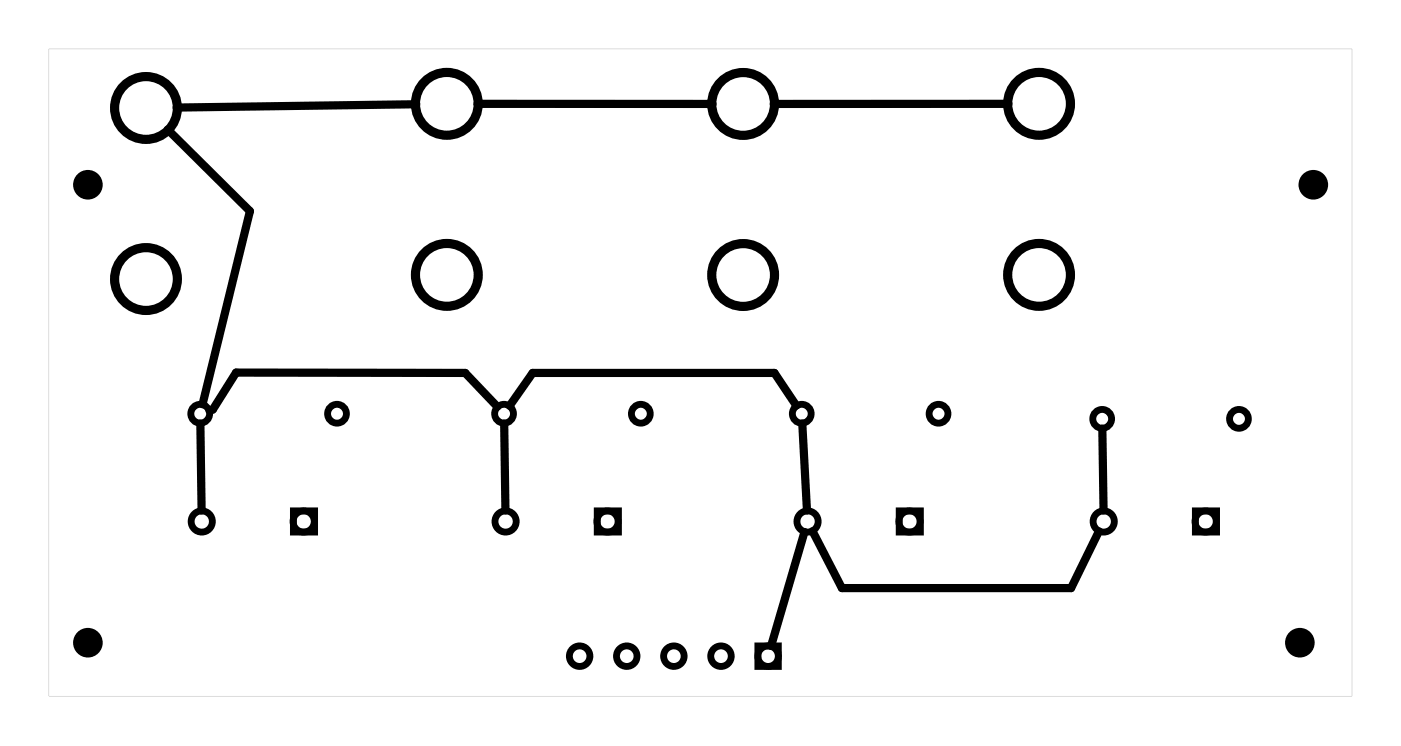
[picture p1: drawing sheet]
<svg xmlns="http://www.w3.org/2000/svg" width="104mm" height="55mm" viewBox="0 0 104 55" stroke-linecap="round" stroke-linejoin="round" font-family="sans-serif">
<path d="M3.6 3.6h96.8v48.1h-96.8zM3.6 3.6v48.1h96.8v-48.1z" fill="#000"/>
<g fill="none" stroke="#000" stroke-width=".68" stroke-linecap="butt">
<circle cx="10.8" cy="8" r="2.33"/>
<circle cx="33.2" cy="7.7" r="2.33"/>
<circle cx="55.2" cy="7.7" r="2.33"/>
<circle cx="77.2" cy="7.7" r="2.33"/>
<circle cx="10.8" cy="20.7" r="2.33"/>
<circle cx="33.2" cy="20.4" r="2.33"/>
<circle cx="55.2" cy="20.4" r="2.33"/>
<circle cx="77.2" cy="20.4" r="2.33"/>
</g>
<g fill="none" stroke="#000" stroke-width=".51">
<path d="M21.8 37.9h1.6v1.6h-1.6zM44.4 37.9h1.5v1.6h-1.5zM66.8 37.9h1.6v1.6h-1.6zM88.8 37.9h1.6v1.6h-1.6zM56.3 48h1.5v1.5h-1.5z"/>
<circle cx="14.9" cy="30.7" r=".7"/>
<circle cx="15" cy="38.7" r=".79"/>
<circle cx="22.6" cy="38.7" r=".79"/>
<circle cx="25" cy="30.7" r=".7"/>
<circle cx="37.4" cy="30.7" r=".7"/>
<circle cx="37.6" cy="38.7" r=".79"/>
<circle cx="45.1" cy="38.7" r=".79"/>
<circle cx="47.6" cy="30.7" r=".7"/>
<circle cx="59.6" cy="30.7" r=".7"/>
<circle cx="60" cy="38.7" r=".79"/>
<circle cx="67.6" cy="38.7" r=".79"/>
<circle cx="69.7" cy="30.7" r=".7"/>
<circle cx="81.9" cy="31.1" r=".7"/>
<circle cx="82" cy="38.7" r=".79"/>
<circle cx="89.6" cy="38.7" r=".79"/>
<circle cx="92" cy="31.1" r=".7"/>
<circle cx="43.1" cy="48.7" r=".76"/>
<circle cx="46.6" cy="48.7" r=".76"/>
<circle cx="50.1" cy="48.7" r=".76"/>
<circle cx="53.6" cy="48.7" r=".76"/>
<circle cx="57.1" cy="48.7" r=".76"/>
</g>
<g fill="#000">
<circle cx="6.5" cy="13.7" r="1.1"/>
<circle cx="97.6" cy="13.7" r="1.1"/>
<circle cx="6.5" cy="47.7" r="1.1"/>
<circle cx="96.6" cy="47.7" r="1.1"/>
</g>
<path d="M12.5 9.6l6.1 6.1-3.6 14.3M30.9 7.7l-17.8 .3M35.5 7.7h17.4M74.9 7.7h-17.4M14.9 31.4l.1 6.5M36.9 30.2l-2.3-2.5h-17.1l-1.7 2.7-.2 .1M37.5 31.4v6.5M59.2 30.1l-1.7-2.4h-17.9l-1.7 2.4M59.6 31.4l.3 6.5M59.8 39.5l-2.5 8.5M60.4 39.4l2.1 4.3h17.1l2-4.3M81.9 31.8l.1 6.1" fill="none" stroke="#000" stroke-width=".61"/>
</svg>
